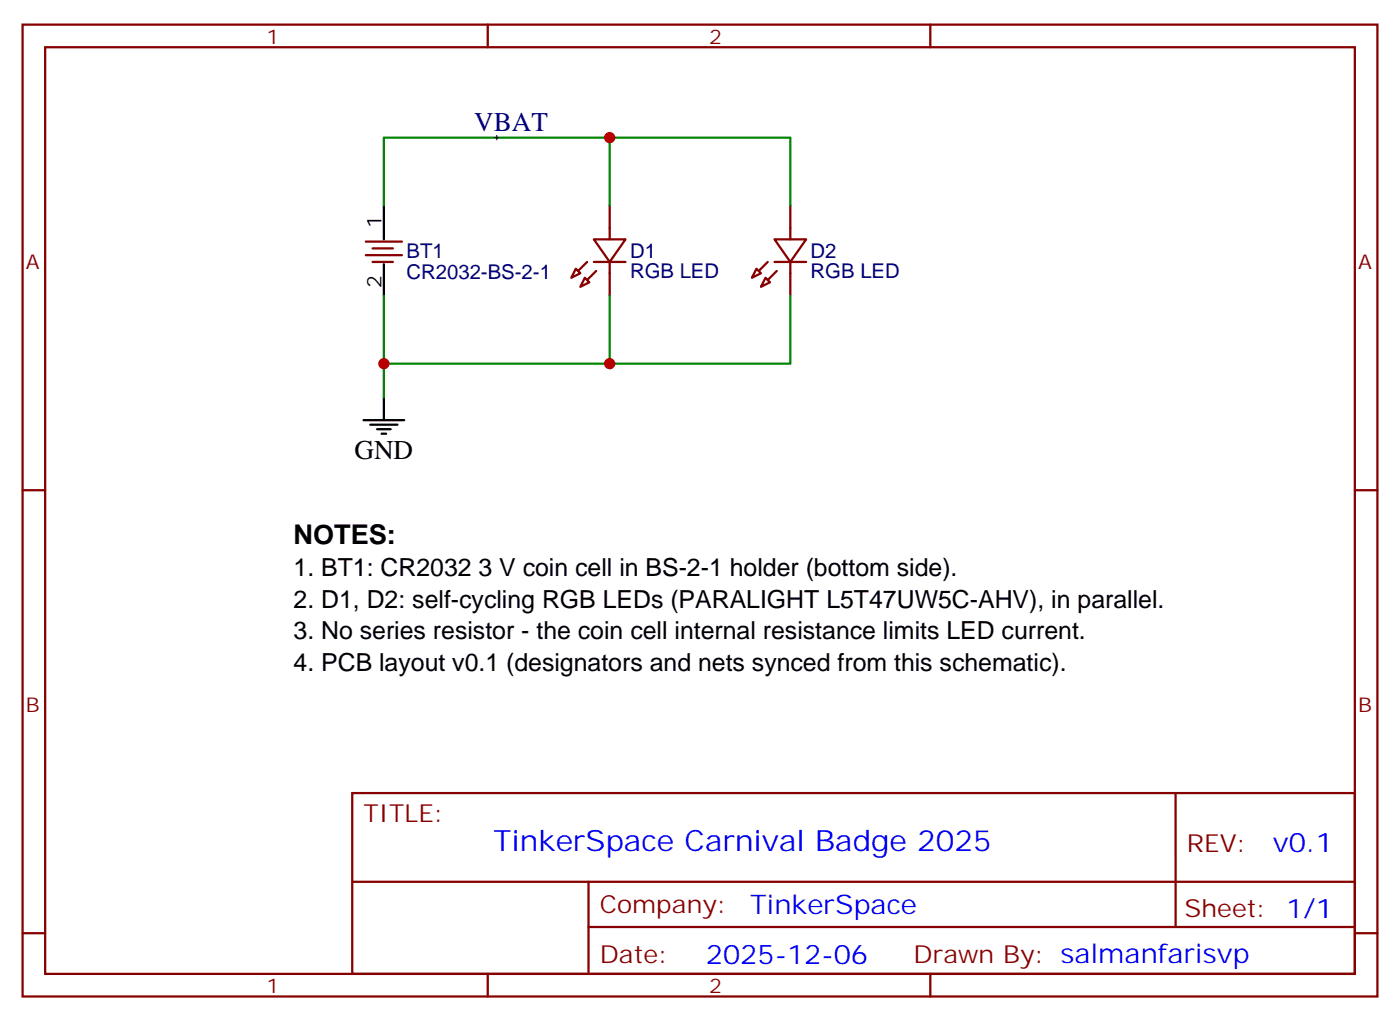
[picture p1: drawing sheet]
<svg xmlns="http://www.w3.org/2000/svg" width="219mm" height="159mm" viewBox="0 0 219 159" stroke-linecap="round" stroke-linejoin="round" font-family="sans-serif">
<defs><g id="words">
<text font-size="4.6" fill="#00f" x="77.1" y="132.8">TinkerSpace Carnival Badge 2025</text>
<text font-size="4.2" fill="#000080" x="74.1" y="20.4">VBAT</text>
<g font-size="4.2">
<text x="55.4" y="71.6">GND</text>
<text x="45.9" y="85">NOTES:</text>
</g>
<g font-size="4.2" fill="#00f">
<text x="198.8" y="133.1">v0.1</text>
<text x="117.2" y="142.6">TinkerSpace</text>
<text x="110.3" y="150.4">2025-12-06</text>
</g>
<g font-size="3.9">
<text x="45.9" y="89.9">1. BT1: CR2032 3 V coin cell in BS-2-1 holder (bottom side).</text>
<text x="45.9" y="94.9">2. D1, D2: self-cycling RGB LEDs (PARALIGHT L5T47UW5C-AHV), in parallel.</text>
<text x="45.9" y="99.8">3. No series resistor - the coin cell internal resistance limits LED current.</text>
<text x="45.9" y="104.7">4. PCB layout v0.1 (designators and nets synced from this schematic).</text>
</g>
<g font-size="3.9" fill="#800">
<text x="56.8" y="128.4">TITLE:</text>
<text x="185.4" y="133.1">REV:</text>
<text x="93.7" y="142.6">Company:</text>
<text x="185.1" y="143.2">Sheet: 1/1</text>
<text x="93.7" y="150.2">Date:</text>
<text x="142.7" y="150.3">Drawn By: salmanfarisvp</text>
</g>
<g font-size="3.2" fill="#800">
<text x="41.6" y="6.8">1</text>
<text x="110.8" y="6.8">2</text>
<text x="4.1" y="41.9">A</text>
<text x="212.2" y="41.9">A</text>
<text x="4.1" y="111.1">B</text>
<text x="212.2" y="111.1">B</text>
<text x="41.6" y="155">1</text>
<text x="110.8" y="155">2</text>
</g>
<g font-size="3.2">
<text x="59.6" y="35.6" transform="rotate(-90 59.6 35.6)">1</text>
<text x="59.6" y="45" transform="rotate(-90 59.6 45)">2</text>
</g>
<g font-size="3.2" fill="#000080">
<text x="63.5" y="40.3">BT1</text>
<text x="98.4" y="40.3">D1</text>
<text x="126.6" y="40.3">D2</text>
<text x="63.5" y="43.5">CR2032-BS-2-1</text>
<text x="98.4" y="43.3">RGB LED</text>
<text x="126.6" y="43.3">RGB LED</text>
</g>
</g></defs>
<g fill="none" stroke="#870000" stroke-width=".35">
<path d="M3.5 3.8h211.7v151.7h-211.7zM7.1 7.4h204.6v144.6h-204.6zM76.2 3.8v3.6M145.3 3.8v3.6M57.1 37.7h5.7M57.1 39.8h5.7M58.2 38.8h3.2M92.8 37.4h4.9l-2.5 3.5zM95.2 32.1v5.3M121 37.4h4.9l-2.4 3.5zM123.5 32.1v5.3M58.2 40.9h3.2"/>
<path d="M90 41.9l.7 .8-1.4 .7zM91.4 43.4l.7 .7-1.4 .7zM92.8 40.9h4.9M95.2 40.9v5.3M118.2 41.9l.7 .8-1.4 .7zM119.6 43.4l.7 .7-1.4 .7zM121 40.9h4.9M123.5 40.9v5.3M3.5 76.5h3.6M211.7 76.5h3.5M55 123.8h156.7v28.2h-156.7zM55.1 137.6h156.4"/>
<path d="M91.9 137.6v14.1M183.7 123.8v20.9M3.5 145.7h3.6M76.2 152v3.5M91.9 144.7h119.6M145.3 152v3.5M211.7 145.7h3.5"/>
</g>
<g fill="#870000" stroke="#870000" stroke-width=".35">
<path d="M93.1 42.3l-1.4 1.4z"/>
<path d="M91.7 40.9l-1.4 1.4z"/>
<path d="M121.4 42.3l-1.5 1.4z"/>
<path d="M119.9 40.9l-1.4 1.4z"/>
</g>
<path d="M60 32.1v5.3M60 41.2v5M56.8 65.6h6.3M57.9 66.3h4.2M58.9 67h2.1M59.6 67.7h.7M60 62.1v3.5" fill="none" stroke="#000" stroke-width=".35"/>
<path d="M60 32.1v-10.6h63.5v10.6M95.2 21.5v10.6M60 46.2v10.6h63.5v-10.6M60 56.8v5.3M95.2 46.2v10.6" fill="none" stroke="#008700" stroke-width=".35"/>
<path d="M77.3 21.5h.7M77.6 21.1v.7" fill="none" stroke="#000" stroke-width=".16"/>
<g fill="#c00">
<circle cx="95.3" cy="21.5" r=".88"/>
<circle cx="95.3" cy="56.8" r=".88"/>
<circle cx="60" cy="56.8" r=".88"/>
</g>
<use href="#words"/>
</svg>
